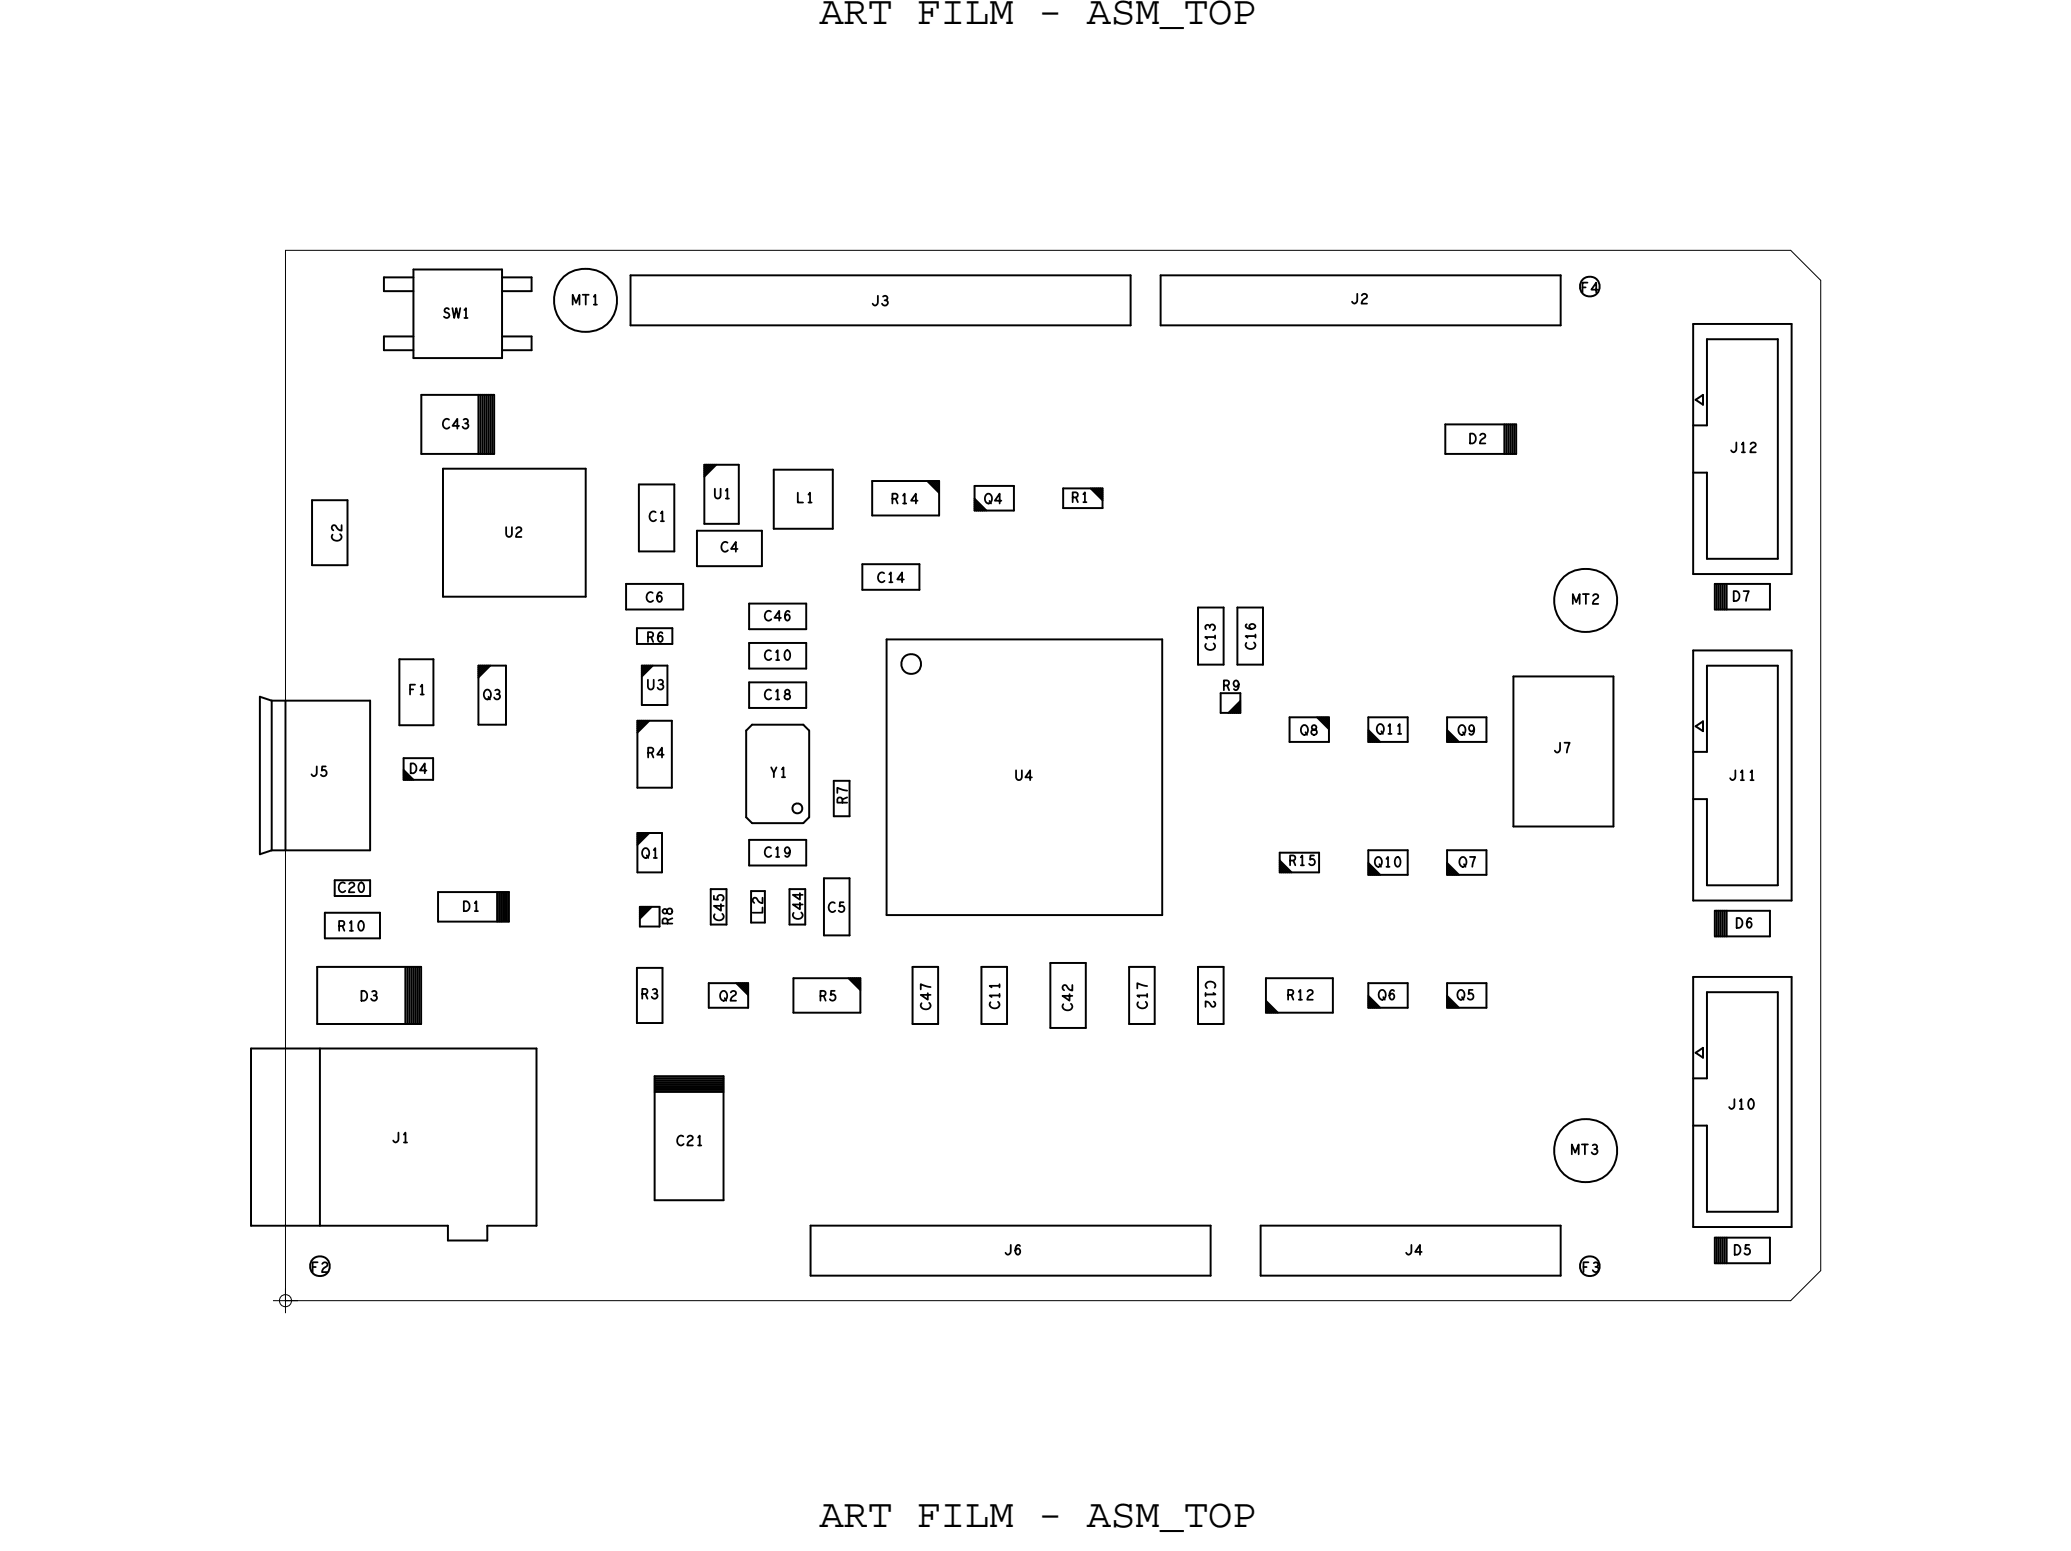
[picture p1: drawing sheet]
<svg xmlns="http://www.w3.org/2000/svg" width="105mm" height="79mm" viewBox="0 0 105 79" stroke-linecap="round" stroke-linejoin="round" font-family="sans-serif">
<defs><g id="words">
<g font-size="2.1">
<text x="41.6" y="1.2">ART FILM - ASM_TOP</text>
<text x="41.6" y="77.5">ART FILM - ASM_TOP</text>
</g>
<g font-size=".5">
<text x="45.2" y="25.6">R14</text>
<text x="54.4" y="25.5">R1</text>
<text x="20.7" y="35.3">F1</text>
<text x="24.5" y="35.5">Q3</text>
<text x="61.7" y="33.1" transform="rotate(-90 61.7 33.1)">C13</text>
<text x="69.9" y="37.3">Q11</text>
<text x="87.8" y="39.6">J11</text>
<text x="17.1" y="47.3">R10</text>
<text x="32.6" y="43.6">Q1</text>
<text x="65.4" y="43.9">R15</text>
<text x="69.8" y="44">Q10</text>
<text x="32.5" y="50.7">R3</text>
<text x="50.8" y="51.3" transform="rotate(-90 50.8 51.3)">C11</text>
<text x="65.3" y="50.8">R12</text>
<text x="80.3" y="64.6">F3</text>
</g>
</g></defs>
<!-- layer: Board Outline -->
<path d="M14.5 12.7v53.4zM14.5 12.7h76.5zM91 12.7l1.5 1.5zM92.5 14.2v50.3zM14.5 66.1h76.5zM91 66.1l1.5-1.6z" fill="none" stroke="#000" stroke-width=".05"/>
<!-- layer: Components -->
<g fill="none" stroke="#000" stroke-width=".1">
<path d="M19.5 14.1h1.5zM19.5 17.1h1.5zM19.5 14.8h1.5zM19.5 14.1v.7zM19.5 17.8h1.5zM19.5 17.1v.7zM21 18.2h4.5zM21 13.7v4.5zM21 13.7h4.5zM25.5 14.1h1.5zM25.5 17.1h1.5zM25.5 14.8h1.5z"/>
<path d="M25.5 17.8h1.5zM25.5 13.7v4.5zM27 14.1v.7zM27 17.1v.7zM32 14h25.4zM32 14v2.5zM32 16.5h25.4zM57.4 14v2.5zM59 14h20.3zM59 14v2.5zM59 16.5h20.3zM79.3 14v2.5z"/>
<path d="M86 16.5v12.7zM86 16.5h5zM86.7 17.2h3.6zM86.7 17.2v4.4zM90.3 17.2v11.2zM91 16.5v12.7zM13.2 35.4l.6 .2zM13.2 35.4v8zM13.8 35.6h5zM13.8 35.6v7.6zM14.5 35.6v7.6zM15.9 28.7h1.7z"/>
<path d="M15.9 25.4v3.3zM15.9 25.4h1.8zM17.7 25.4v3.3zM18.8 35.6v7.6zM20.3 36.8h1.7zM20.3 33.5h1.7zM20.3 33.5v3.3zM20.5 39.2l.4 .4zM20.5 39.6h1.5zM20.5 39.4l.2 .2zM20.5 39.1l.5 .5zM20.5 38.5h1.5z"/>
<path d="M20.5 38.5v1.1zM20.5 39.5l.1 .1zM20.5 39.3l.3 .3zM21.4 23.1h3.7zM21.4 20.1v3zM21.4 20.1h3.7zM22 38.5v1.1zM22 33.5v3.3zM22.5 23.8h7.2zM22.5 23.8v6.5zM22.5 30.3h7.2zM24.3 33.9l.1-.1z"/>
<path d="M24.3 34l.2-.2zM24.3 34.1l.3-.3zM24.3 34.2l.4-.4zM24.3 34.3l.5-.5zM24.3 34.4l.6-.6zM24.3 33.8v3zM24.3 36.8h1.4zM24.3 20.1v3zM24.3 33.8h1.4zM24.4 20.1v3zM24.5 20.1v3zM24.6 20.1v3z"/>
<path d="M24.7 20.1v3zM24.8 20.1v3zM24.9 20.1v3zM25 20.1v3zM25.1 20.1v3zM25.7 33.8v3zM29.7 23.8v6.5zM31.8 31h2.9zM31.8 29.7v1.3zM31.8 29.7h2.9zM32.4 31.9v.8zM32.4 32.7h1.7z"/>
<path d="M32.4 31.9h1.8zM32.4 36.6h1.7zM32.4 36.7l.1-.1zM32.4 36.8l.2-.2zM32.4 36.9l.3-.3zM32.4 37l.4-.4zM32.4 37.1l.5-.5zM32.4 37.2l.6-.6zM32.4 36.6v3.4zM32.5 28h1.7zM32.5 24.6v3.4zM32.5 24.6h1.7z"/>
<path d="M32.6 33.8h1.3zM32.6 34.1l.3-.3zM32.6 34.2l.3-.4zM32.6 34.3l.5-.5zM32.6 34.4l.6-.6zM32.6 33.8v2zM32.6 35.8h1.3zM32.8 33.8l-.2 .2zM33.9 33.8v2zM34.1 36.6v3.4zM34.2 31.9v.8zM34.2 24.6v3.4z"/>
<path d="M34.7 29.7v1.3zM35.4 28.8h3.3zM35.4 27v1.8zM35.4 27h3.3zM35.8 23.6h1.7zM35.8 23.6v3zM35.8 26.6h1.7zM35.8 23.7l.1-.1zM35.8 23.8l.2-.2zM35.8 23.9l.3-.3zM35.8 24l.4-.4zM35.8 24.1l.5-.5z"/>
<path d="M36.4 23.6l-.6 .6zM37.5 23.6v3zM37.9 37.1v4.4zM38.1 32h2.8zM38.1 30.7v1.3zM38.1 34.7v1.3zM38.1 36h2.8zM38.1 34h2.8zM38.1 32.7v1.3zM38.1 30.7h2.9zM38.1 34.7h2.9zM38.1 32.7h2.9z"/>
<path d="M38.2 36.8l-.3 .3zM38.2 36.8h2.6zM38.7 27v1.8zM39.3 23.9h3zM39.3 26.9h3zM39.3 23.9v3zM40.8 36.8l.3 .3zM41 30.7v1.3zM41 34.7v1.3zM41 32.7v1.3zM41.1 37.1v4.4zM42.3 23.9v3z"/>
<path d="M42.3 39.7h.9zM42.4 39.7v1.8zM43.2 39.7v1.8zM43.8 28.7v1.3zM43.8 30h2.9zM43.8 28.7h2.9zM44.3 24.4h3.4zM44.3 26.2h3.4zM44.3 24.4v1.8zM45 32.5v14zM45 32.5h14zM46.7 28.7v1.3z"/>
<path d="M47.1 24.4l.6 .6zM47.2 24.4l.5 .5zM47.3 24.4l.4 .4zM47.4 24.4l.3 .3zM47.5 24.4l.2 .2zM47.6 24.4l.1 .1zM47.7 24.4v1.8zM49.5 25.3l.6 .6zM49.5 25.7l.2 .2zM49.5 25.5l.4 .4zM49.5 25.9h2zM49.5 24.7v1.2z"/>
<path d="M49.5 24.7h2zM49.5 25.4l.5 .5zM49.5 25.8l.1 .1zM49.5 25.6l.3 .3zM51.5 24.7v1.2zM54 25.8h2zM54 24.8v1zM54 24.8h2zM55.4 24.8l.6 .6zM55.5 24.8l.5 .5zM55.6 24.8l.4 .4zM55.7 24.8l.3 .3z"/>
<path d="M55.8 24.8l.2 .2zM55.9 24.8l.1 .1zM56 24.8v1zM59 32.5v14zM60.9 33.8h1.2zM60.9 30.9v2.9zM60.9 30.9h1.3zM62 35.2h1zM62 36.2h1zM62 35.2v1zM62.2 30.9v2.9zM62.4 36.2l.6-.6z"/>
<path d="M62.5 36.2l.5-.5zM62.6 36.2l.4-.4zM62.7 36.2l.3-.3zM62.8 36.2l.2-.2zM62.9 30.9h1.2zM62.9 33.8h1.2zM62.9 30.9v2.9zM62.9 36.2l.1-.1zM63 35.2v1zM64.1 30.9v2.9zM65.5 37.7h2zM65.5 36.4v1.3z"/>
<path d="M65.5 36.4h2zM66.9 36.4l.6 .6zM67 36.4l.5 .5zM67.1 36.4l.4 .4zM67.2 36.4l.3 .3zM67.3 36.4l.2 .2zM67.4 36.4l.1 .1zM67.5 36.4v1.3zM69.5 37.1l.6 .6zM69.5 37.5l.2 .2zM69.5 37.3l.4 .4zM69.5 37.7h2z"/>
<path d="M69.5 36.4v1.3zM69.5 36.4h2zM69.5 37.2l.5 .5zM69.5 37.4l.3 .3zM69.5 37.6l.1 .1zM71.5 36.4v1.3zM73.4 21.6h3.6zM73.4 23.1h3.6zM73.4 21.6v1.5zM73.5 37.3l.4 .4zM73.5 37.1l.6 .6zM73.5 37.5l.2 .2z"/>
<path d="M73.5 37.7h2zM73.5 36.4v1.3zM73.5 36.4h2zM73.5 37.2l.5 .5zM73.5 37.4l.3 .3zM73.5 37.6l.1 .1zM75.5 36.4v1.3zM76.4 21.6v1.5zM76.5 21.6v1.5zM76.6 21.6v1.5zM76.7 21.6v1.5zM76.8 21.6v1.5z"/>
<path d="M76.9 34.4h5zM76.9 34.4v7.6zM76.9 21.6v1.5zM77 21.6v1.5zM81.9 34.4v7.6zM86 29.2h5zM86 21.6h.7zM86 33v12.7zM86 38.2h.7zM86 33h5zM86 24h.7zM86.1 20.3l.4-.2z"/>
<path d="M86.1 36.9l.4-.3zM86.1 20.3l.4 .3zM86.1 36.9l.4 .2zM86.5 20.1v.5zM86.5 36.6v.5zM86.7 28.4h3.6zM86.7 24v4.4zM86.7 33.8h3.6zM86.7 33.8v4.4zM87.1 29.7h2.8zM87.1 29.7v1.3zM87.1 31h2.8z"/>
<path d="M87.2 29.7v1.3zM87.3 29.7v1.3zM87.4 29.7v1.3zM87.5 29.7v1.3zM87.6 29.7v1.3zM87.7 29.7v1.3zM89.9 29.7v1.3zM90.3 33.8v11.2zM91 33v12.7zM12.8 53.2h14.4zM12.8 53.2v9zM13.2 43.4l.6-.2z"/>
<path d="M13.8 43.2h5zM16.1 49.1h5.3zM16.1 52h5.3zM16.1 49.1v2.9zM16.3 53.2v9zM16.5 46.4h2.8zM16.5 47.7h2.8zM16.5 46.4v1.3zM17 45.5h1.8zM17 44.7v.8zM17 44.7h1.8zM18.8 44.7v.8z"/>
<path d="M19.3 46.4v1.3zM20.6 49.1v2.9zM20.7 49.1v2.9zM20.8 49.1v2.9zM20.9 49.1v2.9zM21 49.1v2.9zM21.1 49.1v2.9zM21.2 49.1v2.9zM21.3 49.1v2.9zM21.4 49.1v2.9zM22.2 45.3h3.7zM22.3 46.8h3.6z"/>
<path d="M22.3 45.3v1.5zM25.2 45.3v1.5zM25.4 45.3v1.5zM25.5 45.3v1.5zM25.6 45.3v1.5zM25.7 45.3v1.5zM25.8 45.3v1.5zM25.9 45.3v1.5zM27.3 53.2v9zM32.4 52h1.2zM32.4 49.2v2.8zM32.4 49.2h1.3z"/>
<path d="M32.4 40h1.7zM32.4 42.4l.1-.1zM32.4 42.5l.2-.2zM32.4 42.6l.3-.3zM32.4 42.7l.4-.4zM32.4 42.8l.5-.5zM32.4 42.9l.6-.6zM32.4 42.3v2zM32.4 44.3h1.2zM32.4 42.3h1.2zM32.5 46.1h1zM32.5 46.1v1z"/>
<path d="M32.5 47.1h1zM32.6 46.1l-.1 .1zM32.7 46.1l-.2 .2zM32.8 46.1l-.3 .3zM32.9 46.1l-.4 .4zM33 46.1l-.5 .5zM33.1 46.1l-.6 .6zM33.3 54.8h3.4zM33.3 54.9h3.4zM33.3 55h3.4zM33.3 55.1h3.4zM33.3 55.2h3.4z"/>
<path d="M33.3 55.3h3.4zM33.3 55.4h3.4zM33.3 55.5h3.4zM33.3 54.7v6.3zM33.3 54.7h3.5zM33.5 46.1v1zM33.6 42.3v2zM33.7 49.2v2.8zM36 51.2h2zM36 49.9v1.3zM36 49.9h2zM36.1 45.2h.8z"/>
<path d="M36.1 47h.8zM36.1 45.2v1.8zM36.8 54.7v6.3zM36.9 45.2v1.8zM37.4 49.9l.6 .6zM37.5 49.9l.5 .5zM37.6 49.9l.4 .4zM37.7 49.9l.3 .3zM37.8 49.9l.2 .2zM37.9 41.5l.3 .3zM37.9 49.9l.1 .1zM38 49.9v1.3z"/>
<path d="M38.1 44h2.8zM38.1 42.7v1.3zM38.1 42.7h2.9zM38.2 46.9h.6zM38.2 45.3v1.6zM38.2 45.3h.7zM38.2 41.8h2.6zM38.9 45.3v1.6zM40.1 45.2h.8zM40.1 47h.8zM40.1 45.2v1.8zM40.3 49.7h3.4z"/>
<path d="M40.3 51.4h3.4zM40.3 49.7v1.7zM40.3 40.9l.2-.1 .2 .1 .1 .2-.1 .1-.2 .1-.2-.1-.1-.1zM40.8 41.8l.3-.3zM40.9 45.2v1.8zM41 42.7v1.3zM41.9 44.6h1.3zM41.9 47.5h1.3zM41.9 44.6v2.9zM42.4 41.5h.8zM43.1 49.7l.6 .6zM43.2 44.6v2.9z"/>
<path d="M43.2 49.7l.5 .5zM43.3 49.7l.4 .4zM43.4 49.7l.3 .3zM43.5 49.7l.2 .2zM43.6 49.7l.1 .1zM43.7 49.7v1.7zM45 46.5h14zM46.4 52h1.3zM46.4 49.1v2.9zM46.4 49.1h1.3zM47.7 49.1v2.9zM49.9 52h1.2z"/>
<path d="M49.9 49.1v2.9zM49.9 49.1h1.3zM51.2 49.1v2.9zM53.4 52.2h1.7zM53.4 48.9v3.3zM53.4 48.9h1.8zM55.2 48.9v3.3zM57.4 49.1h1.3zM57.4 52h1.3zM57.4 49.1v2.9zM58.7 49.1v2.9zM60.9 52h1.2z"/>
<path d="M60.9 49.1v2.9zM60.9 49.1h1.3zM62.2 49.1v2.9zM64.3 49.7h3.4zM64.3 50.8l.6 .6zM64.3 51l.4 .4zM64.3 51.4h3.4zM64.3 49.7v1.7zM64.3 51.2l.2 .2zM64.3 51.1l.3 .3zM64.3 50.9l.5 .5zM64.3 51.3l.1 .1z"/>
<path d="M65 43.7l.6 .6zM65 43.8l.5 .5zM65 43.9l.4 .4zM65 44l.3 .3zM65 44.1l.2 .2zM65 44.2l.1 .1zM65 44.3h2zM65 43.3v1zM65 43.3h2zM67 43.3v1zM67.7 49.7v1.7zM69.5 50.6l.6 .6z"/>
<path d="M69.5 43.8l.6 .6zM69.5 51l.2 .2zM69.5 44.2l.2 .2zM69.5 50.8l.4 .4zM69.5 44l.4 .4zM69.5 51.2h2zM69.5 49.9v1.3zM69.5 44.4h2zM69.5 43.2v1.2zM69.5 49.9h2zM69.5 43.2h2zM69.5 50.7l.5 .5z"/>
<path d="M69.5 43.9l.5 .5zM69.5 50.9l.3 .3zM69.5 44.1l.3 .3zM69.5 51.1l.1 .1zM69.5 44.3l.1 .1zM71.5 49.9v1.3zM71.5 43.2v1.2zM73.5 44l.4 .4zM73.5 50.8l.4 .4zM73.5 43.8l.6 .6zM73.5 50.6l.6 .6zM73.5 44.2l.2 .2z"/>
<path d="M73.5 51l.2 .2zM73.5 44.4h2zM73.5 43.2v1.2zM73.5 51.2h2zM73.5 49.9v1.3zM73.5 43.2h2zM73.5 49.9h2zM73.5 43.9l.5 .5zM73.5 50.7l.5 .5zM73.5 44.1l.3 .3zM73.5 50.9l.3 .3zM73.5 44.3l.1 .1z"/>
<path d="M73.5 51.1l.1 .1zM75.5 43.2v1.2zM75.5 49.9v1.3zM76.9 42h5zM86 45.7h5zM86 49.6v12.7zM86 54.8h.7zM86 49.6h5zM86 40.6h.7zM86 57.2h.7zM86.1 53.5l.4-.3zM86.1 53.5l.4 .2z"/>
<path d="M86.5 53.2v.5zM86.7 45h3.6zM86.7 40.6v4.4zM86.7 57.2v4.3zM86.7 50.4h3.6zM86.7 50.4v4.4zM87.1 46.3h2.8zM87.1 46.3v1.3zM87.1 47.6h2.8zM87.2 46.3v1.3zM87.3 46.3v1.3zM87.4 46.3v1.3z"/>
<path d="M87.5 46.3v1.3zM87.6 46.3v1.3zM87.7 46.3v1.3zM89.9 46.3v1.3zM90.3 50.4v11.1zM91 49.6v12.7zM12.8 62.2h10zM22.8 62.2v.8zM22.8 63h2zM24.7 62.2h2.6zM24.8 62.2v.8zM33.3 61h3.4z"/>
<path d="M41.2 64.8h20.3zM41.2 62.2v2.6zM41.2 62.2h20.3zM61.5 62.2v2.6zM64 62.2v2.6zM64 62.2h15.3zM64 64.8h15.3zM79.3 62.2v2.6zM86 62.3h5zM86.7 61.5h3.6zM87.1 62.9h2.8zM87.1 62.9v1.3z"/>
<path d="M87.1 64.2h2.8zM87.2 62.9v1.3zM87.3 62.9v1.3zM87.4 62.9v1.3zM87.5 62.9v1.3zM87.6 62.9v1.3zM87.7 62.9v1.3zM89.9 62.9v1.3z"/>
<circle cx="29.7" cy="15.3" r="1.61"/>
<circle cx="80.7" cy="14.6" r=".5"/>
<circle cx="46.3" cy="33.7" r=".5"/>
<circle cx="80.5" cy="30.5" r="1.61"/>
<circle cx="80.5" cy="58.4" r="1.61"/>
<circle cx="16.2" cy="64.3" r=".5"/>
<circle cx="80.7" cy="64.3" r=".5"/>
</g>
<!-- layer: Text -->
<g fill="none" stroke="#000" stroke-width=".09">
<path d="M22.8 15.7a.12 .12 0 0 0-.2 0 .12 .12 0 0 0 0 .2 .15 .15 0 0 1 .2 .1 .15 .15 0 0 1-.1 .1 .15 .15 0 0 1-.2 0M23 15.6l.1 .5 .1-.5 .1 .5 .1-.5M23.6 15.7l.1-.1v.5M23.6 16.1h.1M29.1 15.5v-.5l.2 .4 .1-.4v.5M29.6 15h.3M29.7 15v.5M30.2 15.1v-.1v.5M30.2 15.5h.1M44.6 15v.4l-.2 .1-.1-.1M44.9 15.1a.12 .12 0 0 1 .2 0 .12 .12 0 0 1-.1 .2M44.9 15.3a.15 .15 0 0 1 .2 .1 .15 .15 0 0 1-.1 .1 .15 .15 0 0 1-.2-.1"/>
<path d="M68.9 14.9v.4l-.1 .1-.1-.1M69.2 15a.13 .13 0 0 1 .2-.1 .13 .13 0 0 1 0 .2l-.2 .3h.2M80.4 14.6h.1M80.6 14.4h-.2v.5M81.2 14.7h-.4l.3-.3v.5M16.1 38.9v.4l-.2 .1-.1-.1M16.5 38.9h-.1l-.1 .2a.16 .16 0 0 1 .3 .1 .16 .16 0 0 1-.1 .2 .16 .16 0 0 1-.2-.1M17.3 27.1a.22 .22 0 0 1-.2 .4 .22 .22 0 0 1-.2-.3M17.3 26.7v.2l-.2-.2a.13 .13 0 0 0-.2 0 .13 .13 0 0 0 0 .2M20.9 38.8a.25 .25 0 0 1 .3 .2 .25 .25 0 0 1-.3 .3zM21.1 34.8h-.3v.5M21.4 34.9v-.1v.5"/>
<path d="M21.7 39.1h-.4l.3-.3v.5M22.8 21.3a.22 .22 0 0 0-.3 .2 .22 .22 0 0 0 .3 .2M23.3 21.6h-.3l.2-.3v.5M23.5 21.3a.12 .12 0 0 1 .2 0 .12 .12 0 0 1 0 .2M23.6 21.5a.15 .15 0 0 1 .2 .1 .15 .15 0 0 1-.1 .2 .15 .15 0 0 1-.2-.1M25.2 35.1a.12 .12 0 0 1 .2 0 .12 .12 0 0 1-.1 .2M25.7 26.8v.3l.2 .2 .1-.2v-.3M26.2 26.9a.13 .13 0 0 1 .2-.1 .13 .13 0 0 1 .1 .2l-.3 .3h.3M32.9 34.5v.4l.2 .1 .1-.1v-.4M32.9 32.4l.2-.1 .1-.1-.3-.1v.5M32.9 38.2h.2l.1-.2h-.3v.5M33.1 32.4l.1 .2"/>
<path d="M33.1 38.2l.1 .3M33.2 30.1a.22 .22 0 0 0-.4 .2 .22 .22 0 0 0 .4 .2M33.3 26a.22 .22 0 0 0-.3 .2 .22 .22 0 0 0 .3 .2M33.5 34.6a.12 .12 0 0 1 .2 0 .12 .12 0 0 1-.1 .2M33.5 34.8a.15 .15 0 0 1 .2 .1 .15 .15 0 0 1-.1 .1 .15 .15 0 0 1-.2-.1M33.6 26.1v-.1v.5M33.6 26.5h.1M33.6 30.1a.24 .24 0 0 0-.2 .2 .24 .24 0 0 0 .1 .3 .16 .16 0 0 0 .1-.3 .14 .14 0 0 0-.2 .1M33.6 32.2v-.1a.24 .24 0 0 0-.2 .2 .24 .24 0 0 0 .2 .3 .14 .14 0 0 0 0-.2 .14 .14 0 0 0-.2 0M33.7 38.3h-.3l.2-.3v.5M36.3 24.8v.4l.2 .1 .1-.1v-.4M36.9 24.9v-.1v.5"/>
<path d="M36.9 25.3h.1M37 27.6a.22 .22 0 0 0-.4 .2 .22 .22 0 0 0 .4 .1M37.5 27.9h-.4l.3-.4v.5M39.2 31.1a.22 .22 0 0 0-.4 .2 .22 .22 0 0 0 .4 .1M39.2 33.1a.22 .22 0 0 0-.4 .2 .22 .22 0 0 0 .4 .1M39.2 35.1a.22 .22 0 0 0-.4 .2 .22 .22 0 0 0 .4 .1M39.2 39l.1 .5M39.4 33.1l.1-.1v.5M39.4 35.1l.1-.1v.5M39.4 33.5h.2M39.4 35.5h.2M39.4 39l-.1 .2"/>
<path d="M39.7 31.4h-.4l.3-.4v.5M39.7 39.1l.1-.1v.5M39.7 39.5h.2M39.9 35.1v.1a.2 .2 0 0 1 .2 .1 .2 .2 0 0 1 0 .2 .16 .16 0 0 1-.3-.1 .18 .18 0 0 1 .3-.2v-.1zM39.9 33a.24 .24 0 0 1 .2 .3 .24 .24 0 0 1-.2 .2 .34 .34 0 0 1 0-.5zM40.1 31.1v-.1a.24 .24 0 0 0-.2 .3 .24 .24 0 0 0 .1 .2 .14 .14 0 0 0 .1-.2 .14 .14 0 0 0-.2 0M40.5 25v.5h.3M41.1 25.1v-.1v.5M41.1 25.5h.1M44.9 29.1a.22 .22 0 0 0-.3 .2 .22 .22 0 0 0 .3 .2M45.2 29.2v-.1v.5M45.2 29.6h.1"/>
<path d="M45.3 25.3h.2l.1-.2h-.3v.5M45.9 25.2l.1-.1v.5M45.9 29.4h-.3l.2-.3v.5M46.6 25.4h-.3l.2-.3v.5M50.3 25.4v.2M50.9 25.4h-.4l.3-.3v.5M51.6 39.1v.4l.2 .1 .1-.1v-.4M52.4 39.5h-.3l.2-.4v.5M54.5 25.3l.2-.1v-.1l-.2-.1v.5M55 25.1l.1-.1v.5M61.5 31.8a.12 .12 0 0 0-.2 0 .12 .12 0 0 0 0 .2M61.6 32.7a.22 .22 0 0 1-.1 .3 .22 .22 0 0 1-.2-.3"/>
<path d="M61.7 32.4h-.5h.1M62.2 34.8h.2v-.2h-.2v.5M62.3 34.8l.1 .3M62.9 34.7v.1a.14 .14 0 0 1-.2 0 .14 .14 0 0 1 .1-.2 .14 .14 0 0 1 .1 .1l-.1 .3h-.1M63.3 31.7a.24 .24 0 0 0 .2 .2 .24 .24 0 0 0 .2-.1 .14 .14 0 0 0-.2-.1 .14 .14 0 0 0 .1 .2M63.7 32.6a.22 .22 0 0 1-.2 .4 .22 .22 0 0 1-.2-.4M63.8 32.3h-.5l.1 .1M63.8 32.2v.2M66.3 37.2l.1 .1M66.6 36.9v.1a.2 .2 0 0 1 .2 .1 .2 .2 0 0 1 0 .2 .15 .15 0 0 1-.2-.1 .15 .15 0 0 1 .2-.2v-.1zM70.5 36.9l.1-.1v.5M71 36.9l.1-.1v.5"/>
<path d="M74.3 37.2l.1 .1M74.7 22a.25 .25 0 0 1 .3 .3 .25 .25 0 0 1-.3 .2zM74.9 37l-.1 .1a.14 .14 0 0 1-.2-.1 .14 .14 0 0 1 .1-.1 .14 .14 0 0 1 .2 .1l-.1 .3h-.2M75.2 22.1a.13 .13 0 0 1 .2-.1 .13 .13 0 0 1 0 .2l-.2 .3h.2M79.2 37.7v.4l-.1 .1-.1-.1M79.5 37.7h.2l-.1 .5M79.9 30.7v-.5l.2 .4 .1-.4v.5M80.4 30.2h.3M80.6 30.2v.5M80.9 30.3a.13 .13 0 0 1 .2-.1 .13 .13 0 0 1 0 .2l-.2 .3h.3M88.1 30a.25 .25 0 0 1 .3 .3 .25 .25 0 0 1-.3 .2zM88.1 39.1v.4l-.1 .1-.1-.1"/>
<path d="M88.2 22.5v.4l-.2 .1-.1-.1M88.4 39.2l.1-.1v.5M88.5 22.6l.1-.1v.5M88.5 23h.1M88.6 30h.2l-.1 .5M88.9 39.2l.1-.1v.5M88.9 22.6a.13 .13 0 0 1 .2-.1 .13 .13 0 0 1 0 .2l-.2 .3h.3M17.2 47h.2l.1-.2h-.3v.5M17.5 44.9a.22 .22 0 0 0-.3 .2 .22 .22 0 0 0 .3 .1M17.7 44.9a.13 .13 0 0 1 .2-.1 .13 .13 0 0 1 .1 .2l-.3 .3h.3M17.8 46.9v-.1v.5M18.3 46.8a.24 .24 0 0 1 .2 .2 .24 .24 0 0 1-.2 .3 .34 .34 0 0 1 0-.5z"/>
<path d="M18.3 44.8a.24 .24 0 0 1 .2 .3 .24 .24 0 0 1-.2 .2 .34 .34 0 0 1 0-.5zM18.4 50.3a.25 .25 0 0 1 .3 .3 .25 .25 0 0 1-.3 .2zM18.9 50.4a.12 .12 0 0 1 .2 0 .12 .12 0 0 1-.1 .2M19 50.6a.15 .15 0 0 1 .1 .1 .15 .15 0 0 1-.1 .1 .15 .15 0 0 1-.2-.1M20.2 57.5v.4l-.1 .1-.1-.1M20.5 57.6l.1-.1v.5M20.5 58h.2M23.6 45.8a.25 .25 0 0 1 .3 .2 .25 .25 0 0 1-.3 .3zM24.1 45.9l.1-.1v.5M24.1 46.3h.2M32.6 50.5h.2l.1-.2-.3-.1v.5M33.2 50.3a.12 .12 0 0 1 .2 0 .12 .12 0 0 1-.1 .2"/>
<path d="M33.2 43.2l.1-.1v.5M33.7 46.2a.12 .12 0 0 0 0 .1 .12 .12 0 0 0 .1 .1 .12 .12 0 0 0 .1-.2 .14 .14 0 0 1 .2 0 .14 .14 0 0 1 0 .2 .14 .14 0 0 1-.2-.1l-.1-.1zM33.9 46.9v-.2l-.2-.1v.3h.5M34.1 46.6l-.2 .1M34.7 57.7a.22 .22 0 0 0-.3 .2 .22 .22 0 0 0 .3 .2M34.9 57.8a.13 .13 0 0 1 .2-.1 .13 .13 0 0 1 .1 .2l-.3 .3h.3M35.5 57.8v-.1v.5M35.5 58.2h.1M36.3 45.5v.2h.2a.16 .16 0 0 1 0-.2 .16 .16 0 0 1 .2 0 .16 .16 0 0 1 0 .2M36.6 45.9v.3l-.3-.2h.5M36.7 46.4a.22 .22 0 0 1-.2 .4 .22 .22 0 0 1-.2-.4M36.8 50.7l.1 .1"/>
<path d="M37.1 50.4a.13 .13 0 0 1 .2-.1 .13 .13 0 0 1 .1 .2l-.3 .3h.3M38.7 46.1v.3h-.5M38.7 45.6v.3l-.3-.3a.13 .13 0 0 0-.2 .1 .13 .13 0 0 0 .1 .2M39.2 43.1a.22 .22 0 0 0-.4 .2 .22 .22 0 0 0 .4 .1M39.4 43.1l.1-.1v.5M39.4 43.5h.2M40.1 43.2v.1a.14 .14 0 0 1-.2-.1 .14 .14 0 0 1 .1-.1 .14 .14 0 0 1 .1 .1l-.1 .3h-.1M40.6 45.4v.3l-.3-.3h.5M40.6 45.8v.4l-.3-.3h.5M40.7 46.3a.22 .22 0 0 1-.2 .4 .22 .22 0 0 1-.2-.3M41.7 50.6h.2v-.2l-.2-.1v.5M41.8 50.6l.1 .2"/>
<path d="M42.4 50.3h-.2v.2a.16 .16 0 0 1 .2 .1 .16 .16 0 0 1 0 .2 .16 .16 0 0 1-.3-.1M42.4 45.9a.22 .22 0 0 0-.3 .2 .22 .22 0 0 0 .3 .1M42.8 40.8v-.3h-.2l-.1 .3h.5M42.8 45.8h-.1l-.1 .2a.16 .16 0 0 1 .3 .1 .16 .16 0 0 1-.1 .2 .16 .16 0 0 1-.2-.1M43 40.5l-.2 .1M43 40.2l-.5-.2v.3M47.1 50.4v.4l-.3-.3h.5M47.2 50.9a.22 .22 0 0 1-.2 .4 .22 .22 0 0 1-.2-.4M47.3 50.1l-.5-.1v.2M50.7 50.9a.22 .22 0 0 1-.2 .3 .22 .22 0 0 1-.2-.3M50.8 50.1h-.5h.1M50.8 50.6h-.5h.1"/>
<path d="M54.3 50.5v.3l-.3-.2h.5M54.4 51a.22 .22 0 0 1-.2 .3 .22 .22 0 0 1-.2-.3M54.5 50v.3l-.3-.2a.13 .13 0 0 0-.2 0 .13 .13 0 0 0 .1 .2M58.2 50.9a.22 .22 0 0 1-.2 .3 .22 .22 0 0 1-.2-.3M58.3 50.1l-.5-.2v.3M58.3 50.6h-.5h.1M58.3 50.5v.1M61.2 50.4v.2M61.6 50.4l.1 .1h-.5M61.7 50.9a.13 .13 0 0 1 0 .2 .13 .13 0 0 1-.2 0l-.3-.2v.2M61.7 50.2a.22 .22 0 0 0-.2-.4 .22 .22 0 0 0-.2 .4M65.4 50.5h.2l.1-.2h-.3v.5"/>
<path d="M65.5 43.7h.2l.1-.2-.3-.1v.5M66 50.4l.1-.1v.5M66.1 43.5v-.1v.5M66.4 50.4a.13 .13 0 0 1 .2-.1 .13 .13 0 0 1 0 .2l-.2 .3h.3M66.7 43.4h-.1l-.1 .3a.16 .16 0 0 1 .3 0 .16 .16 0 0 1-.1 .2 .16 .16 0 0 1-.2 0M70.3 50.6v.2M70.4 43.6l.1-.1v.5M70.8 50.3a.24 .24 0 0 0-.2 .2 .24 .24 0 0 0 .1 .3 .16 .16 0 0 0 .1-.3 .14 .14 0 0 0-.2 .1M70.9 43.5a.24 .24 0 0 1 .2 .3 .24 .24 0 0 1-.2 .2 .34 .34 0 0 1 0-.5zM74.3 50.6v.2M74.4 43.9v.1M74.7 43.5h.2l-.1 .5"/>
<path d="M74.8 50.3h-.2v.2a.16 .16 0 0 1 .2 0 .16 .16 0 0 1 0 .3 .16 .16 0 0 1-.3-.1M79.8 58.6v-.5l.2 .4 .2-.4v.5M80.3 58.1h.4M80.5 58.1v.5M80.9 58.2a.12 .12 0 0 1 .2 0 .12 .12 0 0 1-.1 .2M81 58.4a.15 .15 0 0 1 .1 .1 .15 .15 0 0 1-.1 .1 .15 .15 0 0 1-.2-.1M88.1 55.8v.4l-.2 .1-.1-.1M88.2 46.6a.25 .25 0 0 1 .3 .3 .25 .25 0 0 1-.3 .2zM88.4 55.9v-.1v.5M88.4 56.3h.1M88.9 55.8a.24 .24 0 0 1 .2 .3 .24 .24 0 0 1-.2 .2 .34 .34 0 0 1 0-.5zM89 46.7l-.1-.1a.24 .24 0 0 0-.2 .3 .24 .24 0 0 0 .2 .2 .14 .14 0 0 0 .1-.2 .15 .15 0 0 0-.3 0"/>
<path d="M15.9 64.3h.1M16.1 64.1h-.2v.5M16.4 64.2a.13 .13 0 0 1 .2-.1 .13 .13 0 0 1 0 .2l-.2 .3h.2M51.3 63.2v.4l-.1 .1-.1-.1M51.8 63.3v-.1a.24 .24 0 0 0-.2 .3 .24 .24 0 0 0 .1 .2 .14 .14 0 0 0 .1-.2 .14 .14 0 0 0-.2 0M71.7 63.2v.4l-.2 .1-.1-.1M72.2 63.6h-.3l.2-.4v.5M80.7 64.1h-.3v.5M81 64.1a.12 .12 0 0 1 .2 0 .12 .12 0 0 1-.1 .2M88.1 63.2a.25 .25 0 0 1 .3 .3 .25 .25 0 0 1-.3 .2zM88.8 63.2h-.1l-.1 .2a.16 .16 0 0 1 .3 .1 .16 .16 0 0 1-.1 .2 .16 .16 0 0 1-.2-.1"/>
<circle cx="24.8" cy="35.3" r=".22"/>
<circle cx="50.2" cy="25.3" r=".22"/>
<circle cx="66.3" cy="37.1" r=".22"/>
<circle cx="70.1" cy="37" r=".22"/>
<circle cx="74.3" cy="37.1" r=".22"/>
<circle cx="32.8" cy="43.3" r=".22"/>
<circle cx="36.8" cy="50.6" r=".22"/>
<circle cx="70" cy="43.8" r=".22"/>
<circle cx="70.2" cy="50.5" r=".22"/>
<circle cx="74.2" cy="50.5" r=".22"/>
<circle cx="74.3" cy="43.8" r=".22"/>
</g>
<!-- layer: Drawing Origin -->
<path d="M13.9 66.1h1.2M14.3 65.8l.2-.1 .2 .1 .1 .3-.1 .2-.2 .1-.2-.1-.1-.2zM14.5 65.4v1.3" fill="none" stroke="#000" stroke-width=".05"/>
<use href="#words"/>
</svg>
